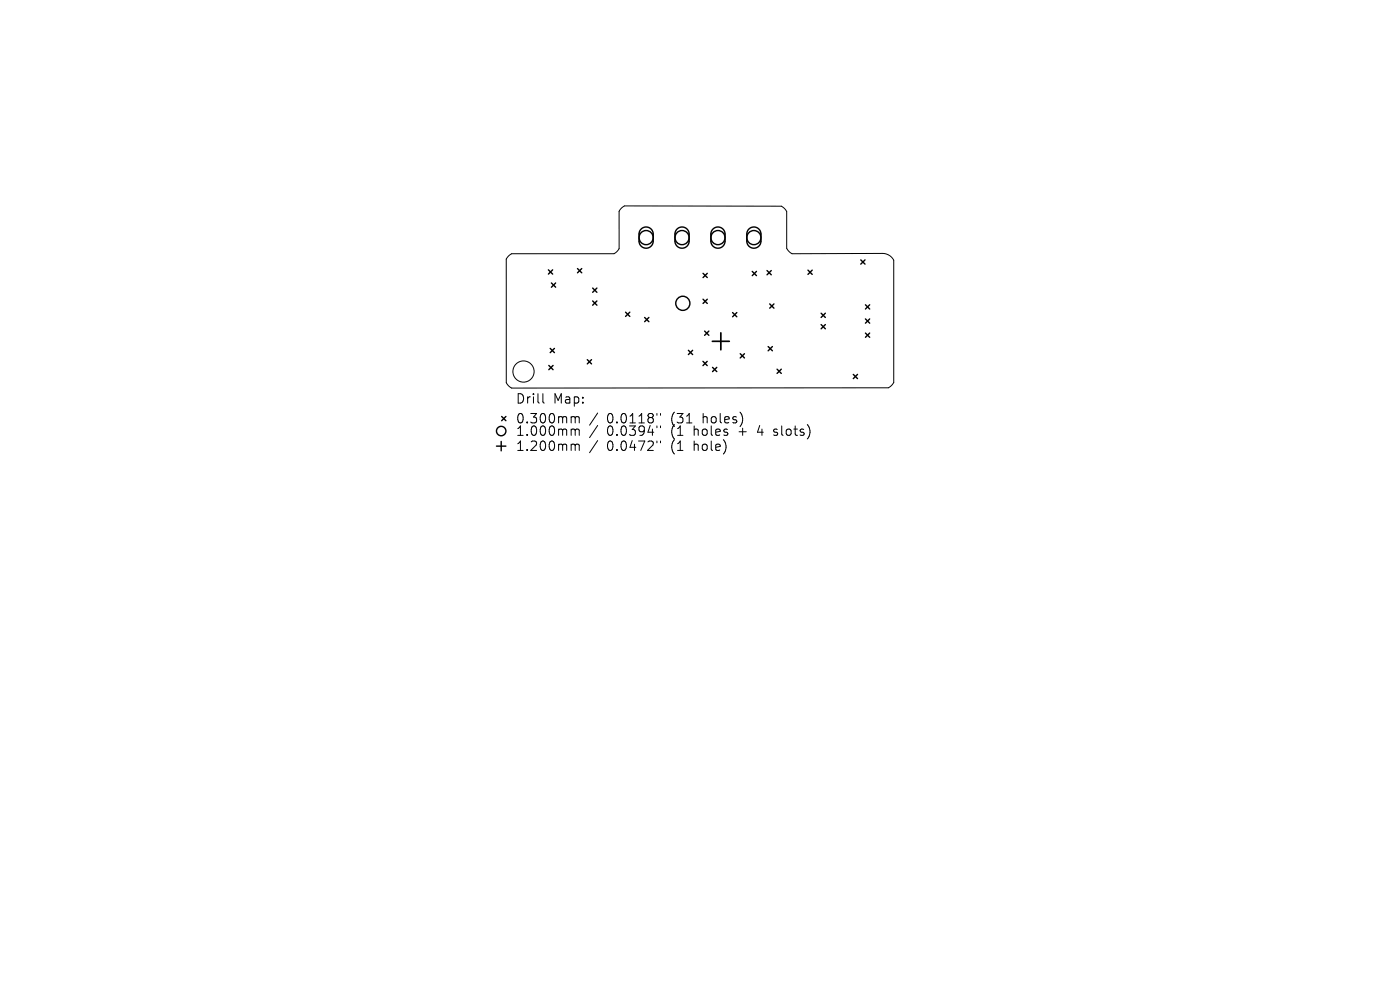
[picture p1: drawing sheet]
<svg xmlns="http://www.w3.org/2000/svg" width="297mm" height="210mm" viewBox="0 0 297 210" stroke-linecap="round" stroke-linejoin="round" font-family="sans-serif">
<defs><g id="words">
<g font-size="2.8">
<text x="109.3" y="85.9">Drill</text>
<text x="117.3" y="85.9">Map:</text>
<text x="109.3" y="90.1">0.300mm</text>
<text x="109.3" y="92.7">1.000mm</text>
<text x="109.3" y="95.9">1.200mm</text>
<text x="128.8" y="90.1">0.0118&quot;</text>
<text x="128.8" y="92.7">0.0394&quot;</text>
<text x="128.8" y="95.9">0.0472&quot;</text>
<text x="142.5" y="90.1">(31</text>
<text x="142.5" y="92.7">(1</text>
<text x="142.5" y="95.9">(1</text>
<text x="147.5" y="92.7">holes</text>
<text x="147.5" y="95.9">hole)</text>
<text x="149.4" y="90.1">holes)</text>
<text x="157.2" y="92.7">+</text>
<text x="161.4" y="92.7">4</text>
<text x="165" y="92.7">slots)</text>
</g>
</g></defs>
<g fill="none" stroke="#000" stroke-width=".21">
<path d="M131.3 52.7l-.5 .7-.5 .4h-21.8l-.8 .8-.3 .4v26.2l.7 .9 .4 .2h80l.7-.6 .4-.6v-25.9a2.67 2.67 0 0 0-2.4-1.4h-19.2l-.5-.4-.6-.7v-7.8l-.6-.8-.5-.4h-33.3l-.8 .5-.4 .6v7.9M115.2 83.5v1.7l.3 .3M121.5 88.4h.2l.3 .3M121.5 91h.2l.3 .3M121.5 94.2l.4 .1 .1 .2M122 88.7l.3-.3 .5 .1 .1 1.2M122 88.7v1M122 91.3v1.1M122 94.5v1.1M122 91.3l.3-.3 .5 .1 .1 1.3M122 94.5l.3-.3 .5 .1 .1 1.3M126.8 87.6l-1.7 2.6"/>
<path d="M126.8 90.3l-1.7 2.5M126.8 93.5l-1.7 2.5M139.4 87.7v.4M139.4 90.4v.3M139.4 93.6v.3M140.1 87.7v.4M140.1 90.4v.3M140.1 93.6v.3M164.1 92.3l.2 .1M164.2 91.1v.5"/>
<circle cx="111.1" cy="78.8" r="2.25"/>
</g>
<g fill="none" stroke="#000" stroke-width=".3">
<path d="M116.3 57.2l.9 .9M117.2 57.2l-.9 .9M122.5 57l.9 .9M123.4 57l-.9 .9M136 48.6a1.5 1.5 0 0 1 1.6-.3 1.5 1.5 0 0 1 1 1.4v1.5a1.5 1.5 0 0 1-1.5 1.5 1.5 1.5 0 0 1-1.5-1.5v-1.8zM143.6 48.6a1.5 1.5 0 0 1 1.7-.3 1.5 1.5 0 0 1 .9 1.4v1.5a1.5 1.5 0 0 1-1.5 1.5 1.5 1.5 0 0 1-1.5-1.5v-1.8zM149.1 58l.9 .9M150 58l-.9 .9M151.3 48.6a1.5 1.5 0 0 1 1.6-.3 1.5 1.5 0 0 1 .9 1.4v1.5a1.5 1.5 0 0 1-1.5 1.5 1.5 1.5 0 0 1-1.5-1.5v-1.8zM158.9 48.6a1.5 1.5 0 0 1 1.6-.3 1.5 1.5 0 0 1 .9 1.4v1.5a1.5 1.5 0 0 1-1.5 1.5 1.5 1.5 0 0 1-1.5-1.5l.1-1.8zM159.6 57.6l.9 .9M160.5 57.6l-.9 .9"/>
<path d="M162.7 57.4l.9 .9M163.6 57.4l-.9 .9M171.4 57.3l.9 .9M172.3 57.3l-.9 .9M182.6 55.1l.9 .9M183.5 55.1l-.9 .9M116.4 77.5l.9 .9M116.7 73.9l.9 .9M117 60l.9 .9M117.3 77.5l-.9 .9M117.6 73.9l-.9 .9M117.9 60l-.9 .9"/>
<path d="M124.6 76.3l.9 .9M125.5 76.3l-.9 .9M125.7 61.1l.9 .9M125.7 63.8l.9 .9M126.6 61.1l-.9 .9M126.6 63.8l-.9 .9M132.7 66.2l.9 .9M133.6 66.2l-.9 .9M136.8 67.3l.9 .9M137.7 67.3l-.9 .9M146 74.3l.9 .9M146.9 74.3l-.9 .9"/>
<path d="M149.1 76.7l.9 .9M149.1 63.5l.9 .9M149.5 70.2l.9 .9M150 76.7l-.9 .9M150 63.5l-.9 .9M150.4 70.2l-.9 .9M151.2 77.9l.9 .9M152.1 77.9l-.9 .9M155.4 66.3l.9 .9M156.3 66.3l-.9 .9M157 75l.9 .9M157.9 75l-.9 .9"/>
<path d="M163 73.5l.9 .9M163.3 64.5l.9 .9M163.9 73.5l-.9 .9M164.2 64.5l-.9 .9M164.8 78.3l.9 .9M165.7 78.3l-.9 .9M174.2 68.9l.9 .9M174.2 66.4l.9 .9M175.1 66.4l-.9 .9M175.1 68.9l-.9 .9M181 79.4l.9 .9M181.9 79.4l-.9 .9"/>
<path d="M183.6 64.7l.9 .9M183.6 67.7l.9 .9M183.6 70.7l.9 .9M184.5 64.7l-.9 .9M184.5 67.7l-.9 .9M184.5 70.7l-.9 .9M105.3 94.6h2M106.3 93.6v2M106.4 88.3l.9 .9M107.3 88.3l-.9 .9"/>
<circle cx="137.1" cy="50.4" r="1.5"/>
<circle cx="144.7" cy="50.4" r="1.5"/>
<circle cx="152.3" cy="50.4" r="1.5"/>
<circle cx="159.9" cy="50.4" r="1.5"/>
<circle cx="144.9" cy="64.3" r="1.5"/>
<circle cx="106.3" cy="91.4" r="1"/>
</g>
<path d="M151.1 72.4h3.6M152.9 70.6v3.6" fill="none" stroke="#000" stroke-width=".36"/>
<use href="#words"/>
</svg>
